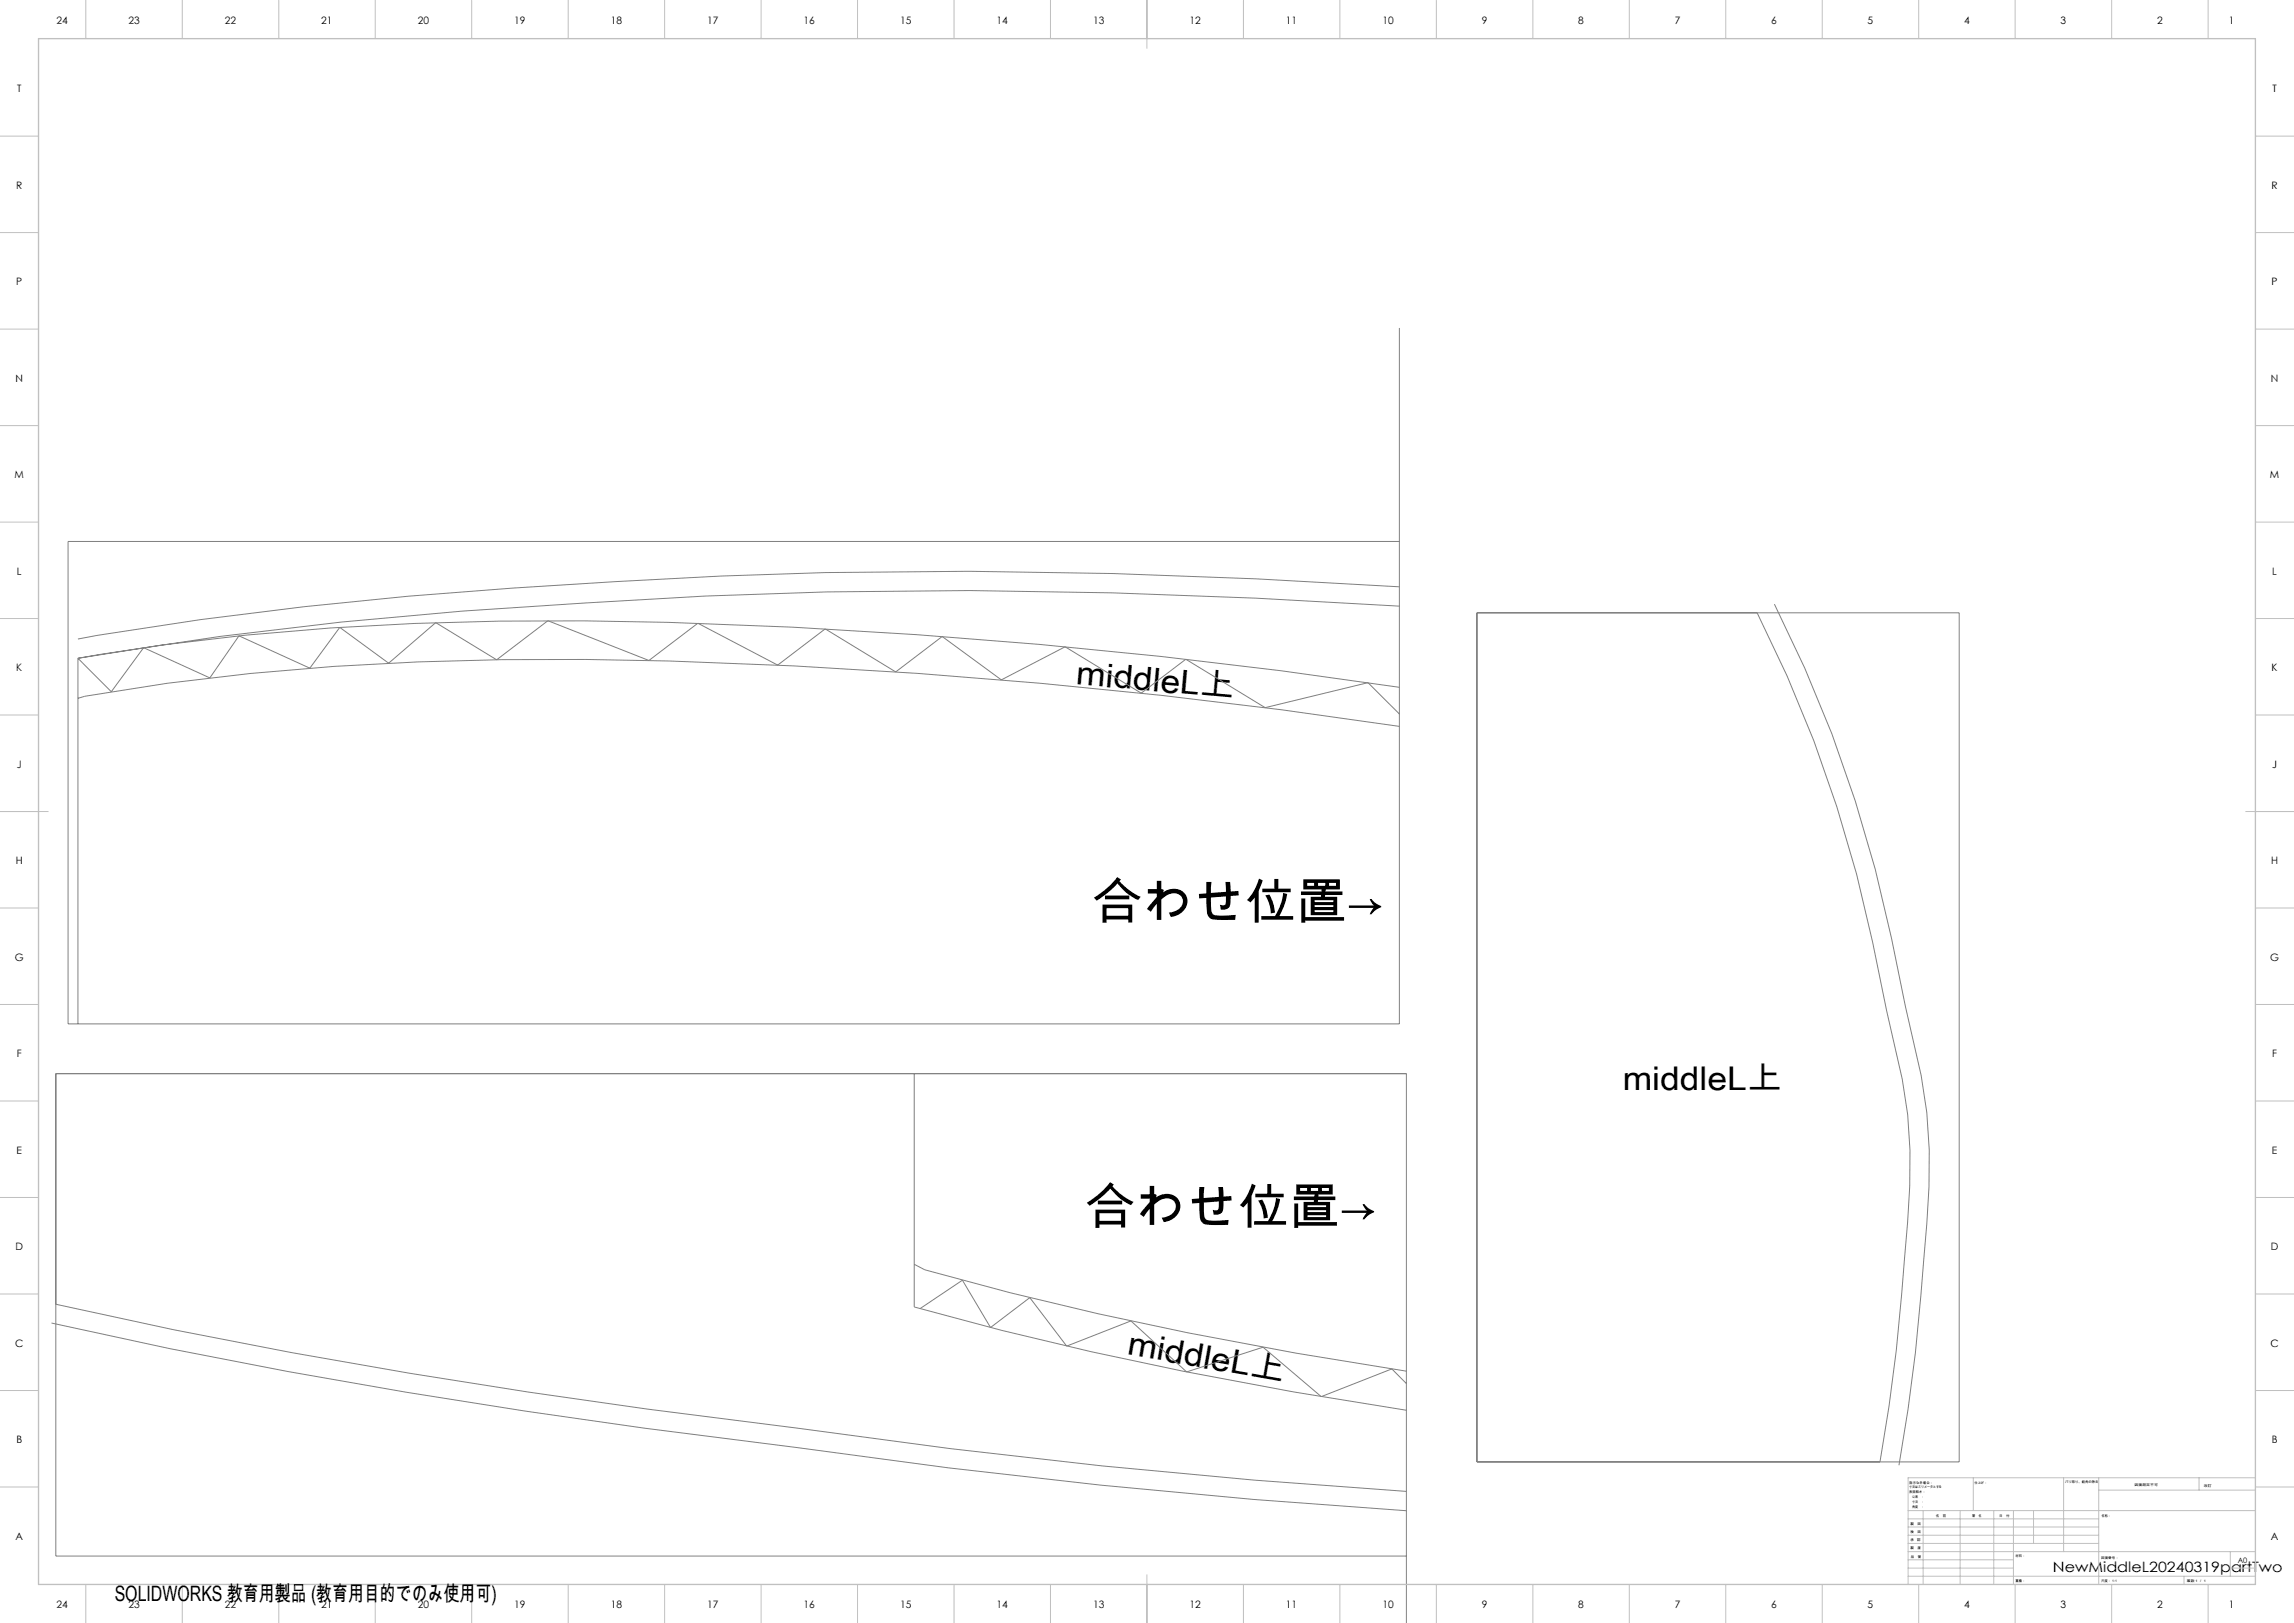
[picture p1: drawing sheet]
<svg xmlns="http://www.w3.org/2000/svg" width="1189mm" height="841mm" viewBox="0 0 1189 841" stroke-linecap="round" stroke-linejoin="round" font-family="sans-serif">
<defs><g id="words">
<g font-size="25.4">
<text x="566" y="476">合わせ位置→</text>
<text x="562" y="634">合わせ位置→</text>
</g>
<g font-size="16.9">
<text x="557" y="355" transform="rotate(5 557 355)">middleL上</text>
<text x="841" y="565">middleL上</text>
<text x="584" y="702" transform="rotate(10 584 702)">middleL上</text>
</g>
<text font-size="11" x="59" y="830">SOLIDWORKS 教育用製品 (教育用目的でのみ使用可)</text>
<text font-size="7.4" x="1064" y="815">NewMiddleL20240319partTwo</text>
<g font-size="5.3">
<text x="29" y="12">24</text>
<text x="67" y="12">23</text>
<text x="117" y="12">22</text>
<text x="167" y="12">21</text>
<text x="217" y="12">20</text>
<text x="267" y="12">19</text>
<text x="317" y="12">18</text>
<text x="367" y="12">17</text>
<text x="417" y="12">16</text>
<text x="467" y="12">15</text>
<text x="517" y="12">14</text>
<text x="567" y="12">13</text>
<text x="617" y="12">12</text>
<text x="667" y="12">11</text>
<text x="717" y="12">10</text>
<text x="768" y="12">9</text>
<text x="818" y="12">8</text>
<text x="868" y="12">7</text>
<text x="918" y="12">6</text>
<text x="968" y="12">5</text>
<text x="1018" y="12">4</text>
<text x="1068" y="12">3</text>
<text x="1118" y="12">2</text>
<text x="1155" y="12">1</text>
<text x="9" y="48">T</text>
<text x="1178" y="48">T</text>
<text x="8" y="98">R</text>
<text x="1177" y="98">R</text>
<text x="8" y="148">P</text>
<text x="1177" y="148">P</text>
<text x="8" y="198">N</text>
<text x="1177" y="198">N</text>
<text x="8" y="248">M</text>
<text x="1177" y="248">M</text>
<text x="9" y="298">L</text>
<text x="1178" y="298">L</text>
<text x="8" y="348">K</text>
<text x="1177" y="348">K</text>
<text x="9" y="398">J</text>
<text x="1178" y="398">J</text>
<text x="8" y="448">H</text>
<text x="1177" y="448">H</text>
<text x="8" y="498">G</text>
<text x="1177" y="498">G</text>
<text x="9" y="548">F</text>
<text x="1178" y="548">F</text>
<text x="9" y="598">E</text>
<text x="1178" y="598">E</text>
<text x="8" y="648">D</text>
<text x="1177" y="648">D</text>
<text x="8" y="698">C</text>
<text x="1177" y="698">C</text>
<text x="8" y="748">B</text>
<text x="1177" y="748">B</text>
<text x="8" y="798">A</text>
<text x="1177" y="798">A</text>
<text x="29" y="833">24</text>
<text x="67" y="833">23</text>
<text x="117" y="833">22</text>
<text x="167" y="833">21</text>
<text x="217" y="833">20</text>
<text x="267" y="833">19</text>
<text x="317" y="833">18</text>
<text x="367" y="833">17</text>
<text x="417" y="833">16</text>
<text x="467" y="833">15</text>
<text x="517" y="833">14</text>
<text x="567" y="833">13</text>
<text x="617" y="833">12</text>
<text x="667" y="833">11</text>
<text x="717" y="833">10</text>
<text x="768" y="833">9</text>
<text x="818" y="833">8</text>
<text x="868" y="833">7</text>
<text x="918" y="833">6</text>
<text x="968" y="833">5</text>
<text x="1018" y="833">4</text>
<text x="1068" y="833">3</text>
<text x="1118" y="833">2</text>
<text x="1155" y="833">1</text>
</g>
<text font-size="3.9" x="1160" y="810">A0</text>
<g font-size="1.7">
<text x="990" y="769">指示なき場合：</text>
<text x="990" y="771">寸法はミリメータとする</text>
<text x="990" y="774">表面粗さ：</text>
<text x="1023" y="769">仕上げ：</text>
<text x="1070" y="769">バリ取り、鋭角の除去</text>
<text x="1106" y="770">図面測定不可</text>
<text x="1142" y="770">改訂</text>
<text x="990" y="776">公差　：</text>
<text x="990" y="779">寸法　：</text>
<text x="990" y="781">角度　：</text>
<text x="990" y="790">製　図</text>
<text x="1003" y="786">名　前</text>
<text x="1019" y="786">署　名</text>
<text x="1036" y="786">日　付</text>
<text x="1089" y="786">名称：</text>
<text x="990" y="794">検　図</text>
<text x="990" y="799">承　認</text>
<text x="990" y="803">製　産</text>
<text x="990" y="807">品　管</text>
<text x="1045" y="807">材料：</text>
<text x="1089" y="808">図面番号：</text>
<text x="1045" y="820">重量：</text>
<text x="1089" y="820">尺度： 1:1</text>
<text x="1133" y="820">葉数 1 ／ 1</text>
</g>
</g></defs>
<g fill="none" stroke="#808080" stroke-width=".52">
<path d="M725 170v361h-690v-250h690M725 304l-74-4-74-3a2942 2942 0 0 0-311 8 2146 2146 0 0 0-226 26M725 314l-74-4-74-3a2788 2788 0 0 0-275 6 2156 2156 0 0 0-262 28M765 318h250v440h-250zM911 318a681 681 0 0 1 60 170l7 36 8 35a263 263 0 0 1 3 74 1358 1358 0 0 1-15 125M920 313a689 689 0 0 1 60 173l8 36 8 35a273 273 0 0 1 3 77 1374 1374 0 0 1-15 125M40 341a1441 1441 0 0 1 263-19h43l65 3 64 4 64 5 63 6 62 8 61 8M40 341v190M40 341l18 17 16-22 35 15 15-22 37 17 15-21 25 19 25-21 31 19 27-20 52 20 26-19 41 22 25-19 36 22 24-18 31 22 33-17 40 24 23-17 41 25 53-13 16 16M40 362a1084 1084 0 0 1 177-19 2545 2545 0 0 1 322 11l63 6 62 8 61 8M474 556v121a2039 2039 0 0 0 255 54M474 655l5 3a1989 1989 0 0 0 250 53"/>
<path d="M29 676l61 13 61 12 61 11 62 9 61 9 157 21 79 9 79 7 79 6M477 678l22-15 14 25 21-16 19 26 33-14 29 27 40-13 30 26 36-15 8 8M27 686l61 13 61 12 62 10 61 10 62 9 158 21 79 9 79 7 79 6M729 806h-700v-250h700v285"/>
</g>
<g fill="none" stroke="#c0c0c0" stroke-width=".52">
<path d="M44 0v20M94 0v20M144 0v20M194 0v20M244 0v20M294 0v20M344 0v20M394 0v20M444 0v20M494 0v20M544 0v20M594 0v25"/>
<path d="M644 0v20M694 0v20M744 0v20M794 0v20M844 0v20M894 0v20M944 0v20M994 0v20M1044 0v20M1094 0v20M1144 0v20M0 71h20"/>
<path d="M1169 71h20M0 121h20M1169 121h20M0 171h20M1169 171h20M0 221h20M1169 221h20M0 271h20M1169 271h20M0 321h20M1169 321h20M0 371h20"/>
<path d="M1169 371h20M0 421h25M1164 421h25M0 471h20M1169 471h20M0 521h20M1169 521h20M0 571h20M1169 571h20M0 621h20M1169 621h20M0 671h20"/>
<path d="M1169 671h20M0 721h20M1169 721h20M0 771h20M1023 766v17M1070 766v38M1088 766v55M1088 772h81M1140 766v6M1169 766h-180v55M1169 771h20M989 783h180"/>
<path d="M989 800h99M989 796h99M989 791h99M989 787h99M997 783v38M1016 783v38M1033 783v38M1044 783v38M1054 783v17M594 816v25M989 817h180M989 813h55"/>
<path d="M989 808h55M989 804h180M1132 817v4M1156 813h13M1156 804v13M44 821v20M94 821v20M144 821v20M194 821v20M244 821v20M294 821v20M344 821v20"/>
<path d="M394 821v20M444 821v20M494 821v20M544 821v20M644 821v20M694 821v20M744 821v20M794 821v20M844 821v20M894 821v20M944 821v20M994 821v20"/>
<path d="M1044 821v20M1094 821v20M1144 821v20"/>
</g>
<path d="M20 20h1149v801h-1149z" fill="none" stroke="#c0c0c0" stroke-width=".7"/>
<use href="#words"/>
</svg>
